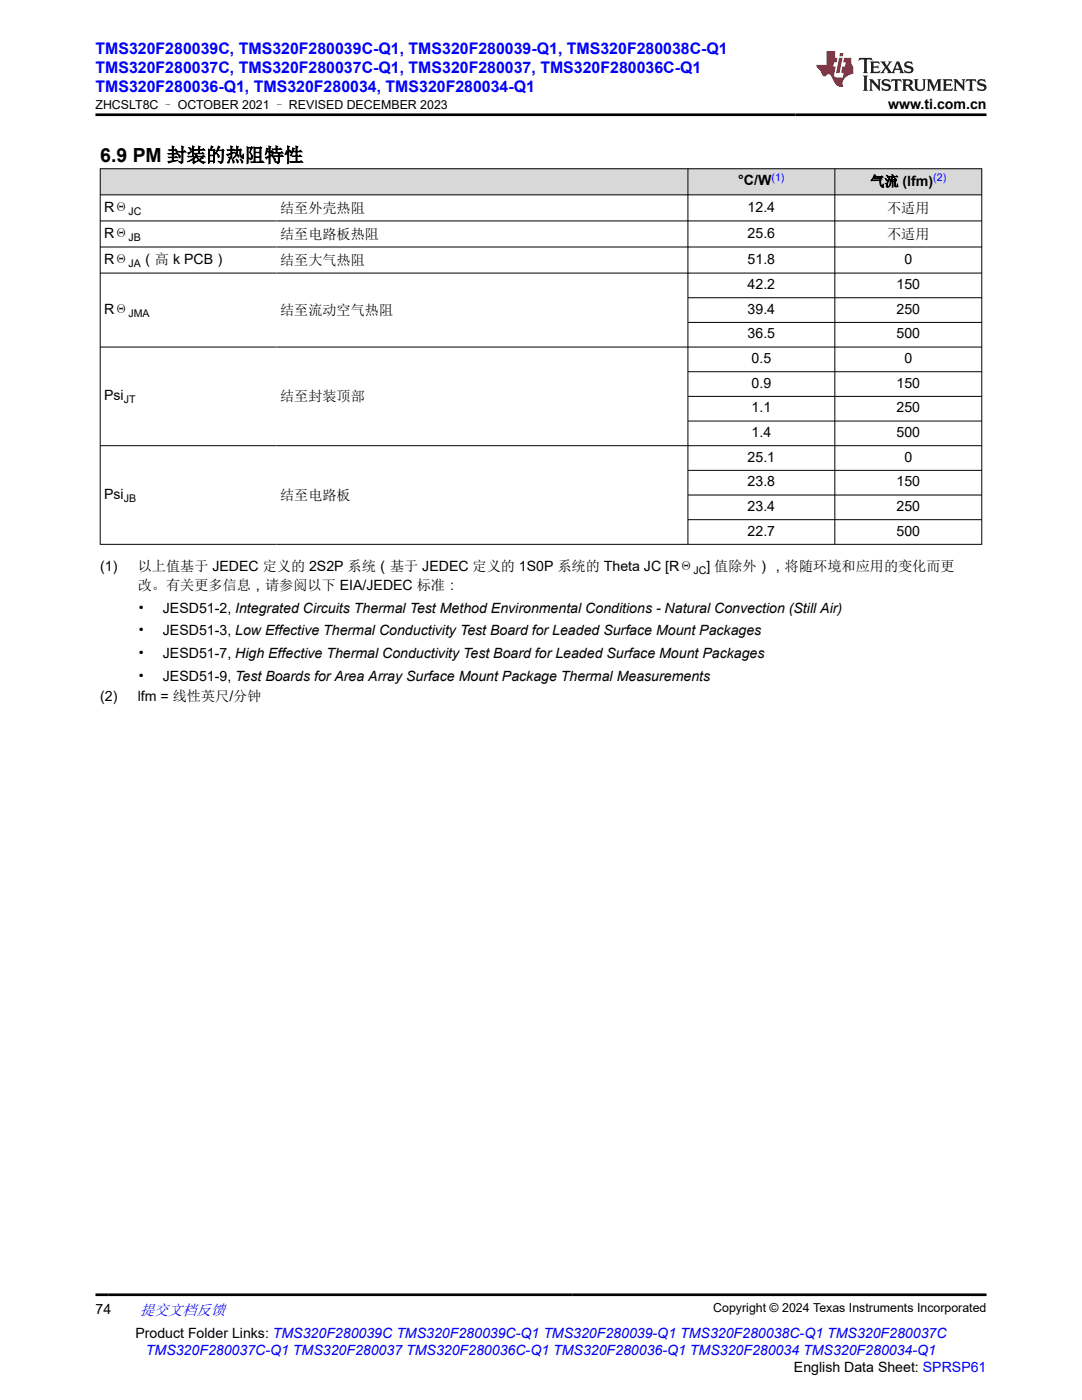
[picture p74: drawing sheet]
<svg xmlns="http://www.w3.org/2000/svg" width="216mm" height="279mm" viewBox="0 0 216 279" stroke-linecap="round" stroke-linejoin="round" font-family="sans-serif">
<defs><g id="words">
<text font-size="3.9" x="20" y="32.3">6.9 PM 封装的热阻特性</text>
<g font-size="3.2" fill="#00f">
<text x="19" y="10.7">TMS320F280039C, TMS320F280039C-Q1, TMS320F280039-Q1, TMS320F280038C-Q1</text>
<text x="19" y="14.5">TMS320F280037C, TMS320F280037C-Q1, TMS320F280037, TMS320F280036C-Q1</text>
<text x="19" y="18.3">TMS320F280036-Q1, TMS320F280034, TMS320F280034-Q1</text>
</g>
<text font-size="3" fill="#00f" x="27.9" y="262.4">提交文档反馈</text>
<g font-size="2.8">
<text x="177.2" y="21.7">www.ti.com.cn</text>
<text x="147.3" y="37">°C/W</text>
<text x="173.7" y="37.2">气流 (lfm)</text>
<text x="20.8" y="42.4">RΘ</text>
<text x="20.8" y="47.6">RΘ</text>
<text x="55.9" y="42.5">结至外壳热阻</text>
<text x="55.9" y="47.7">结至电路板热阻</text>
<text x="149.2" y="42.2">12.4</text>
<text x="149.2" y="47.4">25.6</text>
<text x="177" y="42.5">不适用</text>
<text x="177" y="47.7">不适用</text>
<text x="20.8" y="52.8">RΘ</text>
<text x="28.1" y="52.8">（高 k PCB）</text>
<text x="55.9" y="52.9">结至大气热阻</text>
<text x="149.2" y="52.6">51.8</text>
<text x="180.5" y="52.6">0</text>
<text x="149.2" y="57.7">42.2</text>
<text x="178.9" y="57.7">150</text>
<text x="20.8" y="62.8">RΘ</text>
<text x="55.9" y="62.9">结至流动空气热阻</text>
<text x="149.2" y="62.6">39.4</text>
<text x="178.9" y="62.6">250</text>
<text x="149.2" y="67.5">36.5</text>
<text x="178.9" y="67.5">500</text>
<text x="150" y="72.5">0.5</text>
<text x="150" y="77.4">0.9</text>
<text x="178.9" y="77.4">150</text>
<text x="180.5" y="72.5">0</text>
<text x="20.8" y="79.8">Psi</text>
<text x="55.9" y="80.1">结至封装顶部</text>
<text x="150" y="82.3">1.1</text>
<text x="178.9" y="82.3">250</text>
<text x="150" y="87.2">1.4</text>
<text x="178.9" y="87.2">500</text>
<text x="149.2" y="92.1">25.1</text>
<text x="180.5" y="92.1">0</text>
<text x="20.8" y="99.5">Psi</text>
<text x="55.9" y="99.8">结至电路板</text>
<text x="149.2" y="97.1">23.8</text>
<text x="149.2" y="102">23.4</text>
<text x="178.9" y="97.1">150</text>
<text x="178.9" y="102">250</text>
<text x="149.2" y="106.9">22.7</text>
<text x="178.9" y="106.9">500</text>
<text x="20" y="114">(1)</text>
<text x="27.5" y="114">以上值基于 JEDEC 定义的 2S2P 系统（基于 JEDEC 定义的 1S0P 系统的 Theta JC [RΘ</text>
<text x="141" y="114">] 值除外），将随环境和应用的变化而更</text>
<text x="27.5" y="117.7">改。有关更多信息，请参阅以下 EIA/JEDEC 标准：</text>
<text x="27.5" y="122.3">•</text>
<text x="32.5" y="122.3">JESD51-2, Integrated Circuits Thermal Test Method Environmental Conditions - Natural Convection (Still Air)</text>
<text x="27.5" y="126.8">•</text>
<text x="27.5" y="131.3">•</text>
<text x="32.5" y="126.8">JESD51-3, Low Effective Thermal Conductivity Test Board for Leaded Surface Mount Packages</text>
<text x="32.5" y="131.3">JESD51-7, High Effective Thermal Conductivity Test Board for Leaded Surface Mount Packages</text>
<text x="27.5" y="135.8">•</text>
<text x="32.5" y="135.8">JESD51-9, Test Boards for Area Array Surface Mount Package Thermal Measurements</text>
<text x="20" y="139.9">(2)</text>
<text x="27.5" y="139.9">lfm = 线性英尺/分钟</text>
<text x="19" y="262.1">74</text>
<text x="27" y="266.9">Product Folder Links: TMS320F280039C TMS320F280039C-Q1 TMS320F280039-Q1 TMS320F280038C-Q1 TMS320F280037C</text>
<text x="158.4" y="273.7">English Data Sheet: SPRSP61</text>
</g>
<text font-size="2.8" fill="#00f" x="29.1" y="270.3">TMS320F280037C-Q1 TMS320F280037 TMS320F280036C-Q1 TMS320F280036-Q1 TMS320F280034 TMS320F280034-Q1</text>
<g font-size="2.5">
<text x="19" y="21.8">ZHCSLT8C – OCTOBER 2021 – REVISED DECEMBER 2023</text>
<text x="142.3" y="261.8">Copyright © 2024 Texas Instruments Incorporated</text>
</g>
<g font-size="2.1" fill="#00f">
<text x="153.9" y="36.1">(1)</text>
<text x="186.2" y="36.2">(2)</text>
</g>
<g font-size="2.1">
<text x="25.6" y="42.9">JC</text>
<text x="25.6" y="48.1">JB</text>
<text x="25.6" y="53.3">JA</text>
<text x="25.6" y="63.3">JMA</text>
<text x="24.7" y="80.4">JT</text>
<text x="24.7" y="100.1">JB</text>
<text x="138.4" y="114.6">JC</text>
</g>
</g></defs>
<g fill="#d8d8d8">
<path d="M20 33.7h175.9v5.2h-175.9z" fill-rule="evenodd"/>
<path d="M20.1 33.7h117.1v5.1h-117.1z" fill-rule="evenodd"/>
<path d="M137.3 33.7h29.2v5.1h-29.2z" fill-rule="evenodd"/>
<path d="M166.6 33.7h29.2v5.1h-29.2z" fill-rule="evenodd"/>
</g>
<g fill="none" stroke="#000" stroke-width=".2">
<path d="M19.9 33.7h176.1M19.9 38.9h176.1M20 33.6v75.1M137.3 33.6v75.1M166.6 33.6v75.1M195.9 33.6v75.1M19.9 44.1h176.1M19.9 49.3h176.1M19.9 54.5h176.1M137.3 59.4h58.7M19.9 69.3h176.1M137.3 64.3h58.7"/>
<path d="M137.3 74.2h58.7M137.3 79.1h58.7M19.9 88.9h176.1M137.3 84h58.7M137.3 93.9h58.7M137.3 98.8h58.7M137.3 103.7h58.7M196 108.6h-176.1"/>
</g>
<path d="M171.5 11.6l-.2 .5 .5-.2h.6v.1v2.2l-.2 .4h1l-.2-.4v-2.2v-.1h.5l.5 .2-.1-.5zM173.6 12.3l.2 .4v1.5l-.2 .4h1.9l.1-.6a1.08 1.08 0 0 1-1.3 .2v-.7h.6l.4 .2v-.7l-.4 .2h-.6v-.5l.2-.2a1 1 0 0 1 1 .3l-.1-.5zM175.7 12.3l.9 1.1-1 1.2h.9l-.2-.2 .5-.8 .4 .8-.2 .2h1.6l-.2-.2 .2-.5h.9l.1 .5-.1 .2h.9l-.2-.3-.8-2h-.5l-.9 2.2-.9-1.1 .9-1.1h-.8l.2 .2-.4 .6-.4-.6 .2-.2zM179 12.7l.4 1h-.7zM180.7 12.4a.65 .65 0 0 0-.2 .7 .65 .65 0 0 0 .6 .5l.6 .1 .1 .3a.79 .79 0 0 1-.7 .4 .79 .79 0 0 1-.7-.5l.1 .7 .2-.1a.93 .93 0 0 0 1.1 .1 .93 .93 0 0 0 .4-1 1.46 1.46 0 0 0-1.2-.6l-.1-.3a1.09 1.09 0 0 1 1.2 .2l-.2-.6-.1 .1-.5-.2zM172.2 15.1l.2 .4v2.2l-.2 .4h1l-.2-.4v-2.2l.2-.4zM173.4 15.8l.2 .4v1.5l-.2 .4h.8l-.3-.4 .1-1.3 1.6 1.8v-2l.2-.4h-.7l.1 .2 .1 1.1-1.2-1.3zM176.2 15.9a.65 .65 0 0 0-.2 .8 .65 .65 0 0 0 .6 .4l.6 .2 .1 .2a.79 .79 0 0 1-.7 .4 .79 .79 0 0 1-.7-.5l.1 .7 .2-.1a.93 .93 0 0 0 1.1 .1 .93 .93 0 0 0 .4-.9 1.46 1.46 0 0 0-1.2-.6l-.1-.4a1.09 1.09 0 0 1 1.2 .2l-.1-.6-.2 .1-.5-.1zM177.9 15.8l-.1 .6a.63 .63 0 0 1 .8-.3v1.6l-.3 .4h1l-.2-.4v-1.6a.66 .66 0 0 1 .8 .3l-.1-.6zM180 15.8l.2 .4v1.5l-.2 .4h1l-.2-.2-.1-.7h.5l.1 .2a.79 .79 0 0 0 1.2 .6l-1-.9a.61 .61 0 0 0 .6-.6 .61 .61 0 0 0-.5-.7zM180.8 16.1h.1a.47 .47 0 0 1 .5 .1 .47 .47 0 0 1 .1 .5l-.1 .1-.7 .1zM182.3 15.8l.2 .2a2.27 2.27 0 0 0 .4 2 1.04 1.04 0 0 0 1.7-.7v-1.3l.2-.2h-.8l.2 .4v1.1a.6 .6 0 0 1-.6 .6 .6 .6 0 0 1-.6-.6v-1.1l.3-.4zM184.9 15.8l.2 .4v1.5l-.2 .4h.8l-.3-.4v-1.4l.9 1.9 .9-1.9v1.4l-.3 .4h1l-.2-.4v-1.5l.2-.4h-.8l-.7 1.5-.6-1.5zM188.1 15.8l.2 .4v1.5l-.2 .4h1.9l.1-.6a1.09 1.09 0 0 1-1.3 .2v-.7h.6l.4 .2v-.6l-.4 .2h-.6v-.6l.2-.1a1.01 1.01 0 0 1 1 .3l-.1-.6zM190.2 15.8l.3 .4v1.5l-.3 .4h.8l-.2-.4v-1.3l1.6 1.8v-2l.2-.4h-.7l.2 .2v1.1l-1.2-1.3zM192.8 15.8l-.1 .6a.63 .63 0 0 1 .8-.3v1.6l-.3 .4h1l-.2-.4v-1.6a.66 .66 0 0 1 .8 .3l-.1-.6zM195.2 15.9a.65 .65 0 0 0-.2 .8 .65 .65 0 0 0 .6 .4l.6 .2 .2 .2a.79 .79 0 0 1-.7 .4 .79 .79 0 0 1-.7-.5l.1 .7 .2-.1a.93 .93 0 0 0 1 .1 .93 .93 0 0 0 .5-.9 1.46 1.46 0 0 0-1.3-.6v-.4a1.09 1.09 0 0 1 1.2 .2l-.2-.6-.2 .1-.5-.1z" fill="#231f20"/>
<path d="M164.9 10.2v2.8h-2l.1 .3 .8 1a.95 .95 0 0 0 1 .9 .59 .59 0 0 1 .5-.4 .59 .59 0 0 1 .5 .4l.4 .7a1.59 1.59 0 0 0 2.1 1.4 1.61 1.61 0 0 1 1-2.3l1-.3-.1-1.5a1.59 1.59 0 0 1-.3-1.7h-1.5l-.2 .9h.6l-.2 .9h-.5l-.2 1v.2l.4 .1-.1 .9h-.7a.73 .73 0 0 1-1-.7l.3-1.5h-.5l.1-.9h.5l.2-.9h-.5v-1.3zM167.4 11.5l-.6 3.1h.7l.6-3.1zM167.6 10.6l-.1 .6h.7l.1-.6z" fill="#ed1c24"/>
<path d="M19 22.9h177.8M19 258.4h177.8" fill="none" stroke="#000" stroke-width=".53"/>
<use href="#words"/>
</svg>
